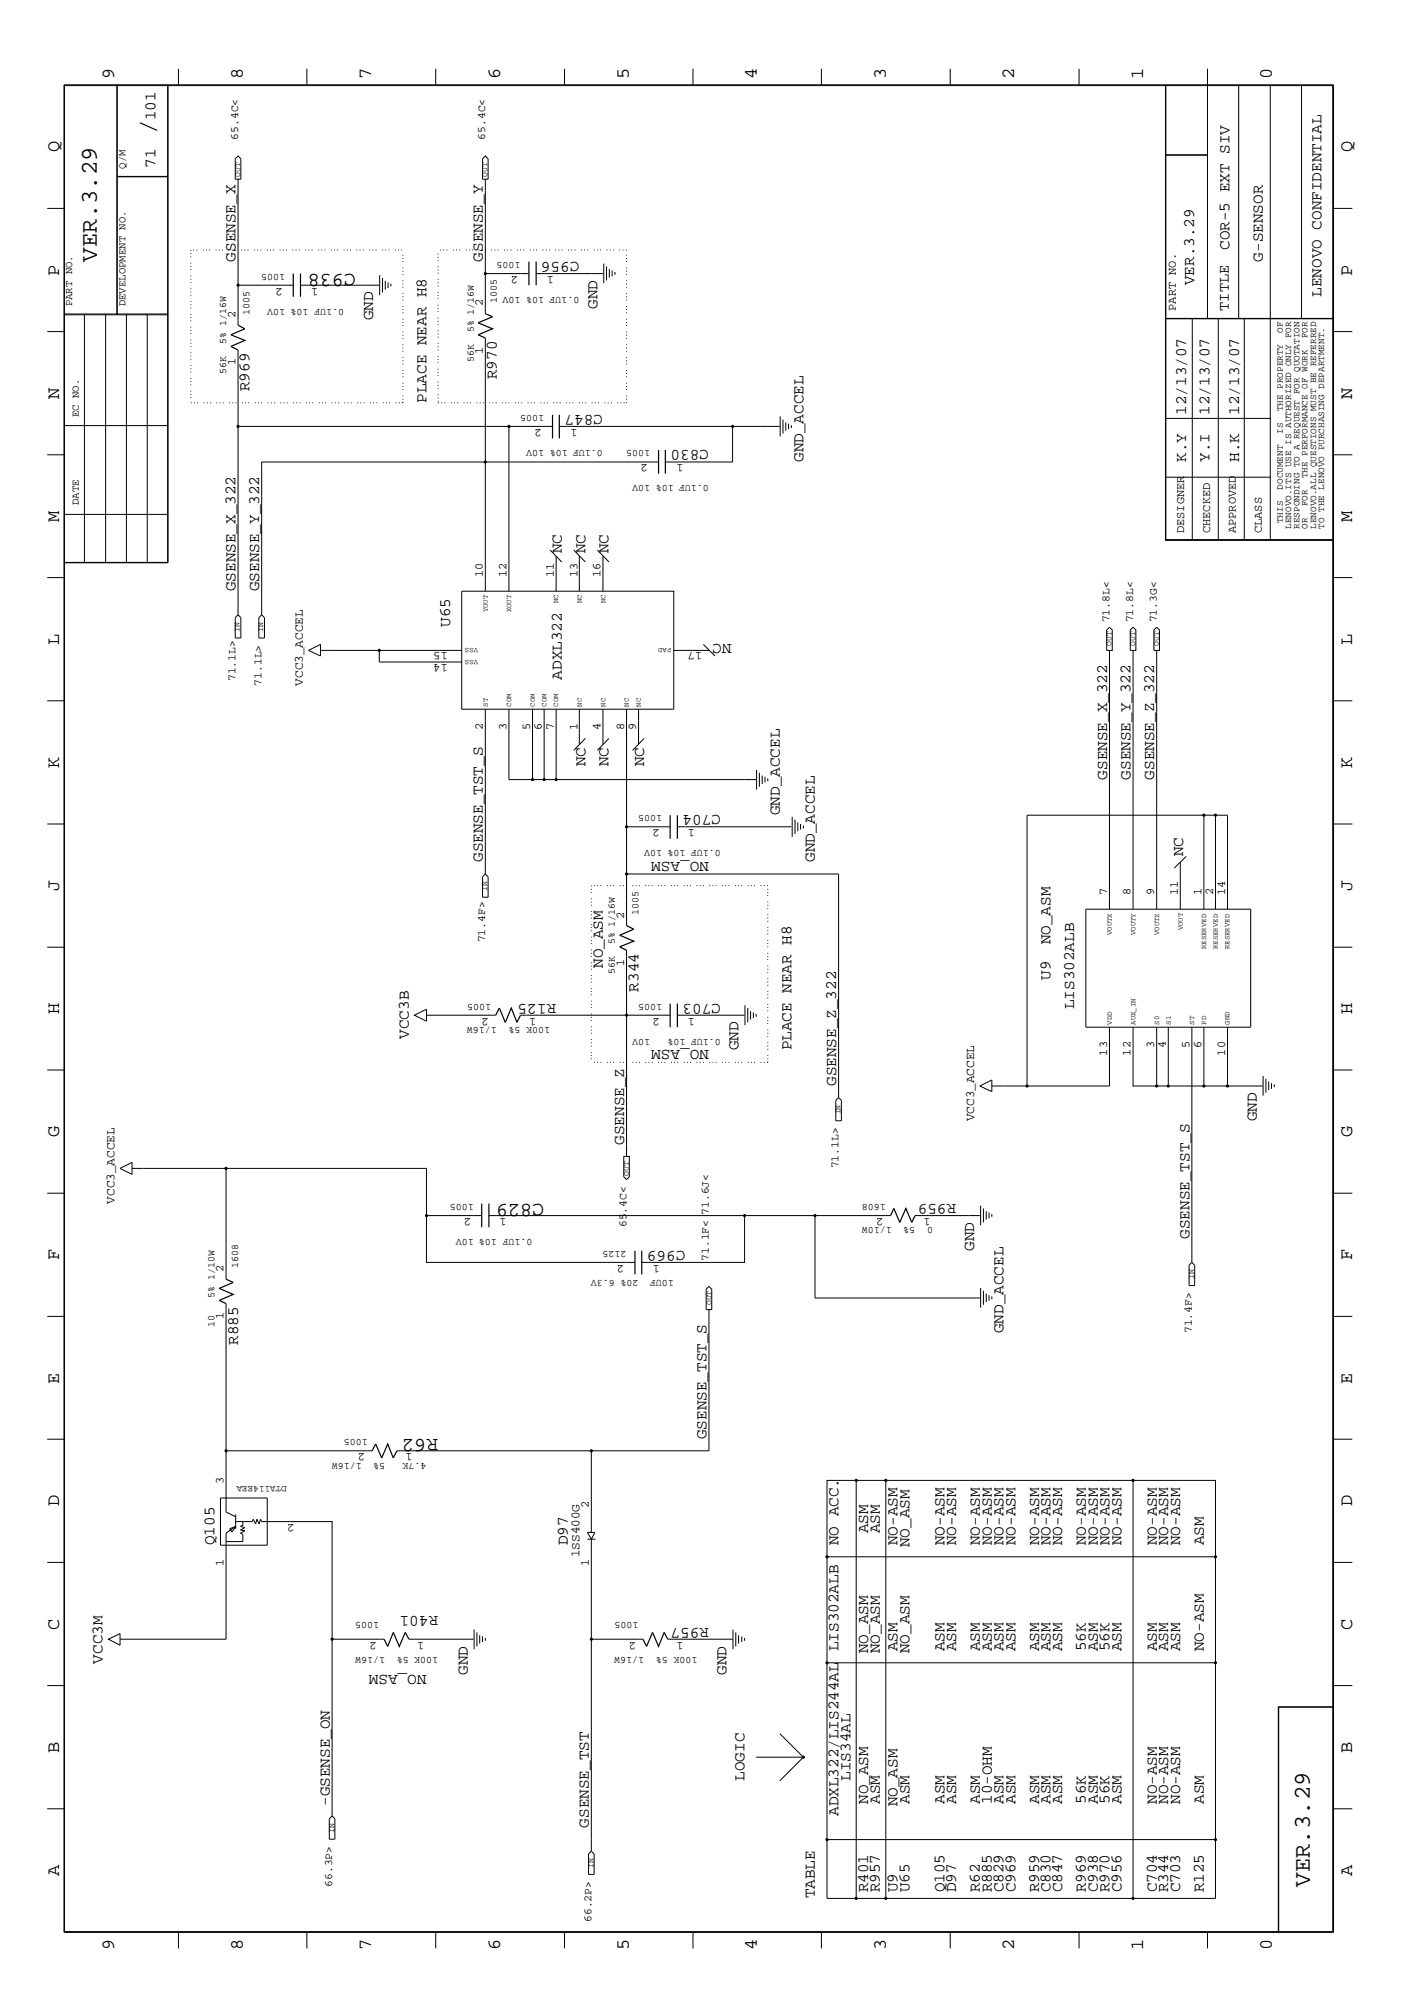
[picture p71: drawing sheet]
<svg xmlns="http://www.w3.org/2000/svg" width="300mm" height="423mm" viewBox="0 0 300 423" stroke-linecap="round" stroke-linejoin="round" font-family="sans-serif">
<defs><g id="words">
<text font-size="5.2" x="32.9" y="28.4" transform="rotate(-90 32.9 28.4)">/</text>
<g font-size="5.1">
<text x="20.5" y="55.4" transform="rotate(-90 20.5 55.4)">VER.3.29</text>
<text x="277.2" y="399.4" transform="rotate(-90 277.2 399.4)">VER.3.29</text>
</g>
<g font-size="4.2">
<text x="75.3" y="57.9" transform="rotate(-180 75.3 57.9)">C938</text>
<text x="115.1" y="254.8" transform="rotate(-180 115.1 254.8)">C829</text>
<text x="92.7" y="304.6" transform="rotate(-180 92.7 304.6)">R62</text>
</g>
<g font-size="4">
<text x="24.1" y="16.7" transform="rotate(-90 24.1 16.7)">9</text>
<text x="51.4" y="16.7" transform="rotate(-90 51.4 16.7)">8</text>
<text x="78.6" y="16.7" transform="rotate(-90 78.6 16.7)">7</text>
<text x="105.8" y="16.7" transform="rotate(-90 105.8 16.7)">6</text>
<text x="133.1" y="16.7" transform="rotate(-90 133.1 16.7)">5</text>
<text x="160.2" y="16.7" transform="rotate(-90 160.2 16.7)">4</text>
<text x="187.5" y="16.7" transform="rotate(-90 187.5 16.7)">3</text>
<text x="214.6" y="16.7" transform="rotate(-90 214.6 16.7)">2</text>
<text x="241.9" y="16.7" transform="rotate(-90 241.9 16.7)">1</text>
<text x="269.2" y="16.7" transform="rotate(-90 269.2 16.7)">0</text>
<text x="12.5" y="32.3" transform="rotate(-90 12.5 32.3)">Q</text>
<text x="286.2" y="32.3" transform="rotate(-90 286.2 32.3)">Q</text>
<text x="12.5" y="58.3" transform="rotate(-90 12.5 58.3)">P</text>
<text x="286.2" y="58.3" transform="rotate(-90 286.2 58.3)">P</text>
<text x="12.5" y="84.4" transform="rotate(-90 12.5 84.4)">N</text>
<text x="286.2" y="84.4" transform="rotate(-90 286.2 84.4)">N</text>
<text x="12.5" y="110.5" transform="rotate(-90 12.5 110.5)">M</text>
<text x="286.2" y="110.5" transform="rotate(-90 286.2 110.5)">M</text>
<text x="12.5" y="136.5" transform="rotate(-90 12.5 136.5)">L</text>
<text x="286.2" y="136.5" transform="rotate(-90 286.2 136.5)">L</text>
<text x="12.5" y="162.6" transform="rotate(-90 12.5 162.6)">K</text>
<text x="286.2" y="162.6" transform="rotate(-90 286.2 162.6)">K</text>
<text x="12.5" y="188.6" transform="rotate(-90 12.5 188.6)">J</text>
<text x="286.2" y="188.6" transform="rotate(-90 286.2 188.6)">J</text>
<text x="12.5" y="214.7" transform="rotate(-90 12.5 214.7)">H</text>
<text x="286.2" y="214.7" transform="rotate(-90 286.2 214.7)">H</text>
<text x="12.5" y="240.7" transform="rotate(-90 12.5 240.7)">G</text>
<text x="286.2" y="240.7" transform="rotate(-90 286.2 240.7)">G</text>
<text x="12.5" y="266.8" transform="rotate(-90 12.5 266.8)">F</text>
<text x="286.2" y="266.8" transform="rotate(-90 286.2 266.8)">F</text>
<text x="12.5" y="292.9" transform="rotate(-90 12.5 292.9)">E</text>
<text x="286.2" y="292.9" transform="rotate(-90 286.2 292.9)">E</text>
<text x="12.5" y="318.9" transform="rotate(-90 12.5 318.9)">D</text>
<text x="286.2" y="318.9" transform="rotate(-90 286.2 318.9)">D</text>
<text x="12.5" y="344.9" transform="rotate(-90 12.5 344.9)">C</text>
<text x="286.2" y="344.9" transform="rotate(-90 286.2 344.9)">C</text>
<text x="12.5" y="371" transform="rotate(-90 12.5 371)">B</text>
<text x="286.2" y="371" transform="rotate(-90 286.2 371)">B</text>
<text x="12.5" y="397" transform="rotate(-90 12.5 397)">A</text>
<text x="286.2" y="397" transform="rotate(-90 286.2 397)">A</text>
<text x="24.1" y="412.7" transform="rotate(-90 24.1 412.7)">9</text>
<text x="51.4" y="412.7" transform="rotate(-90 51.4 412.7)">8</text>
<text x="78.6" y="412.7" transform="rotate(-90 78.6 412.7)">7</text>
<text x="105.8" y="412.7" transform="rotate(-90 105.8 412.7)">6</text>
<text x="133.1" y="412.7" transform="rotate(-90 133.1 412.7)">5</text>
<text x="160.2" y="412.7" transform="rotate(-90 160.2 412.7)">4</text>
<text x="187.5" y="412.7" transform="rotate(-90 187.5 412.7)">3</text>
<text x="214.6" y="412.7" transform="rotate(-90 214.6 412.7)">2</text>
<text x="241.9" y="412.7" transform="rotate(-90 241.9 412.7)">1</text>
<text x="269.2" y="412.7" transform="rotate(-90 269.2 412.7)">0</text>
</g>
<g font-size="3.4">
<text x="32.9" y="25.5" transform="rotate(-90 32.9 25.5)">101</text>
<text x="32.9" y="35.5" transform="rotate(-90 32.9 35.5)">71</text>
<text x="260.2" y="52.9" transform="rotate(-90 260.2 52.9)">COR-5 EXT SIV</text>
<text x="49.9" y="55.4" transform="rotate(-90 49.9 55.4)">GSENSE_X</text>
<text x="102.2" y="55.4" transform="rotate(-90 102.2 55.4)">GSENSE_Y</text>
<text x="122.6" y="55.4" transform="rotate(-180 122.6 55.4)">C956</text>
<text x="267.2" y="55.4" transform="rotate(-90 267.2 55.4)">G-SENSOR</text>
<text x="126.4" y="65.4" transform="rotate(-90 126.4 65.4)">GND</text>
<text x="252.7" y="60.4" transform="rotate(-90 252.7 60.4)">VER.3.29</text>
<text x="279.7" y="62.8" transform="rotate(-90 279.7 62.8)">LENOVO CONFIDENTIAL</text>
<text x="79" y="67.8" transform="rotate(-90 79 67.8)">GND</text>
<text x="52.8" y="82.8" transform="rotate(-90 52.8 82.8)">R969</text>
<text x="105.2" y="80.3" transform="rotate(-90 105.2 80.3)">R970</text>
<text x="90.3" y="85.3" transform="rotate(-90 90.3 85.3)">PLACE NEAR H8</text>
<text x="127.6" y="87.8" transform="rotate(-180 127.6 87.8)">C847</text>
<text x="251" y="87.8" transform="rotate(-90 251 87.8)">12/13/07</text>
<text x="255.9" y="87.8" transform="rotate(-90 255.9 87.8)">12/13/07</text>
<text x="262.2" y="87.8" transform="rotate(-90 262.2 87.8)">12/13/07</text>
<text x="150" y="95.2" transform="rotate(-180 150 95.2)">C830</text>
<text x="170" y="97.8" transform="rotate(-90 170 97.8)">GND_ACCEL</text>
<text x="251" y="97.8" transform="rotate(-90 251 97.8)">K.Y</text>
<text x="255.9" y="97.8" transform="rotate(-90 255.9 97.8)">Y.I</text>
<text x="262.2" y="97.8" transform="rotate(-90 262.2 97.8)">H.K</text>
<text x="118.9" y="117.1" transform="rotate(-90 118.9 117.1)">NC</text>
<text x="123.9" y="117.1" transform="rotate(-90 123.9 117.1)">NC</text>
<text x="128.8" y="117.1" transform="rotate(-90 128.8 117.1)">NC</text>
<text x="49.9" y="125.1" transform="rotate(-90 49.9 125.1)">GSENSE_X_322</text>
<text x="54.9" y="125.1" transform="rotate(-90 54.9 125.1)">GSENSE_Y_322</text>
<text x="95.3" y="132.7" transform="rotate(-90 95.3 132.7)">U65</text>
<text x="154.8" y="136.4" transform="rotate(-180 154.8 136.4)">NC</text>
<text x="118.9" y="143.8" transform="rotate(-90 118.9 143.8)">ADXL322</text>
<text x="123.9" y="162.2" transform="rotate(-90 123.9 162.2)">NC</text>
<text x="128.8" y="162.2" transform="rotate(-90 128.8 162.2)">NC</text>
<text x="136.3" y="162.2" transform="rotate(-90 136.3 162.2)">NC</text>
<text x="234.3" y="165" transform="rotate(-90 234.3 165)">GSENSE_X_322</text>
<text x="239.3" y="165" transform="rotate(-90 239.3 165)">GSENSE_Y_322</text>
<text x="244.3" y="165" transform="rotate(-90 244.3 165)">GSENSE_Z_322</text>
<text x="152.6" y="172.6" transform="rotate(-180 152.6 172.6)">C704</text>
<text x="165" y="172.6" transform="rotate(-90 165 172.6)">GND_ACCEL</text>
<text x="102.2" y="182.5" transform="rotate(-90 102.2 182.5)">GSENSE_TST_S</text>
<text x="150" y="182.5" transform="rotate(-180 150 182.5)">NO_ASM</text>
<text x="172.5" y="182.5" transform="rotate(-90 172.5 182.5)">GND_ACCEL</text>
<text x="250.4" y="181.3" transform="rotate(-90 250.4 181.3)">NC</text>
<text x="222.3" y="199.9" transform="rotate(-90 222.3 199.9)">NO_ASM</text>
<text x="127.6" y="204.9" transform="rotate(-90 127.6 204.9)">NO_ASM</text>
<text x="135.1" y="209.9" transform="rotate(-90 135.1 209.9)">R344</text>
<text x="222.3" y="207.4" transform="rotate(-90 222.3 207.4)">U9</text>
<text x="117.7" y="212.4" transform="rotate(-180 117.7 212.4)">R125</text>
<text x="152.6" y="212.4" transform="rotate(-180 152.6 212.4)">C703</text>
<text x="227.3" y="213.6" transform="rotate(-90 227.3 213.6)">LIS302ALB</text>
<text x="86.5" y="219.9" transform="rotate(-90 86.5 219.9)">VCC3B</text>
<text x="150" y="222.3" transform="rotate(-180 150 222.3)">NO_ASM</text>
<text x="156.3" y="222.3" transform="rotate(-90 156.3 222.3)">GND</text>
<text x="167.5" y="222.3" transform="rotate(-90 167.5 222.3)">PLACE NEAR H8</text>
<text x="177" y="229.9" transform="rotate(-90 177 229.9)">GSENSE_Z_322</text>
<text x="265.9" y="237.3" transform="rotate(-90 265.9 237.3)">GND</text>
<text x="132.1" y="242.3" transform="rotate(-90 132.1 242.3)">GSENSE_Z</text>
<text x="202.4" y="254.8" transform="rotate(-180 202.4 254.8)">R959</text>
<text x="251.7" y="262.2" transform="rotate(-90 251.7 262.2)">GSENSE_TST_S</text>
<text x="145" y="264.8" transform="rotate(-180 145 264.8)">C969</text>
<text x="206.2" y="264.8" transform="rotate(-90 206.2 264.8)">GND</text>
<text x="50.4" y="284.6" transform="rotate(-90 50.4 284.6)">R885</text>
<text x="212.3" y="282.2" transform="rotate(-90 212.3 282.2)">GND_ACCEL</text>
<text x="149.5" y="304.6" transform="rotate(-90 149.5 304.6)">GSENSE_TST_S</text>
<text x="45.4" y="327.1" transform="rotate(-90 45.4 327.1)">Q105</text>
<text x="120.1" y="327.1" transform="rotate(-90 120.1 327.1)">D97</text>
<text x="177.5" y="327.1" transform="rotate(-90 177.5 327.1)">NO ACC.</text>
<text x="183.7" y="324.5" transform="rotate(-90 183.7 324.5)">ASM</text>
<text x="186.2" y="324.5" transform="rotate(-90 186.2 324.5)">ASM</text>
<text x="189.9" y="327.1" transform="rotate(-90 189.9 327.1)">NO-ASM</text>
<text x="192.4" y="327.5" transform="rotate(-90 192.4 327.5)">NO_ASM</text>
<text x="199.9" y="327.1" transform="rotate(-90 199.9 327.1)">NO-ASM</text>
<text x="202.4" y="327.1" transform="rotate(-90 202.4 327.1)">NO-ASM</text>
<text x="207.3" y="327.1" transform="rotate(-90 207.3 327.1)">NO-ASM</text>
<text x="209.9" y="327.1" transform="rotate(-90 209.9 327.1)">NO-ASM</text>
<text x="212.3" y="327.1" transform="rotate(-90 212.3 327.1)">NO-ASM</text>
<text x="214.9" y="327.1" transform="rotate(-90 214.9 327.1)">NO-ASM</text>
<text x="219.9" y="327.1" transform="rotate(-90 219.9 327.1)">NO-ASM</text>
<text x="222.3" y="327.1" transform="rotate(-90 222.3 327.1)">NO-ASM</text>
<text x="224.8" y="327.1" transform="rotate(-90 224.8 327.1)">NO-ASM</text>
<text x="229.8" y="327.1" transform="rotate(-90 229.8 327.1)">NO-ASM</text>
<text x="232.3" y="327.1" transform="rotate(-90 232.3 327.1)">NO-ASM</text>
<text x="234.8" y="327.1" transform="rotate(-90 234.8 327.1)">NO-ASM</text>
<text x="237.3" y="327.1" transform="rotate(-90 237.3 327.1)">NO-ASM</text>
<text x="244.8" y="327.1" transform="rotate(-90 244.8 327.1)">NO-ASM</text>
<text x="247.2" y="327.1" transform="rotate(-90 247.2 327.1)">NO-ASM</text>
<text x="249.8" y="327.1" transform="rotate(-90 249.8 327.1)">NO-ASM</text>
<text x="254.8" y="327.1" transform="rotate(-90 254.8 327.1)">ASM</text>
<text x="92.7" y="342" transform="rotate(-180 92.7 342)">R401</text>
<text x="150" y="344.5" transform="rotate(-180 150 344.5)">R957</text>
<text x="21.7" y="352.1" transform="rotate(-90 21.7 352.1)">VCC3M</text>
<text x="177.5" y="349.5" transform="rotate(-90 177.5 349.5)">LIS302ALB</text>
<text x="183.7" y="349.9" transform="rotate(-90 183.7 349.9)">NO_ASM</text>
<text x="186.2" y="349.9" transform="rotate(-90 186.2 349.9)">NO_ASM</text>
<text x="189.9" y="349.5" transform="rotate(-90 189.9 349.5)">ASM</text>
<text x="192.4" y="349.9" transform="rotate(-90 192.4 349.9)">NO_ASM</text>
<text x="199.9" y="349.5" transform="rotate(-90 199.9 349.5)">ASM</text>
<text x="202.4" y="349.5" transform="rotate(-90 202.4 349.5)">ASM</text>
<text x="207.3" y="349.5" transform="rotate(-90 207.3 349.5)">ASM</text>
<text x="209.9" y="349.5" transform="rotate(-90 209.9 349.5)">ASM</text>
<text x="212.3" y="349.5" transform="rotate(-90 212.3 349.5)">ASM</text>
<text x="214.9" y="349.5" transform="rotate(-90 214.9 349.5)">ASM</text>
<text x="219.9" y="349.5" transform="rotate(-90 219.9 349.5)">ASM</text>
<text x="222.3" y="349.5" transform="rotate(-90 222.3 349.5)">ASM</text>
<text x="224.8" y="349.5" transform="rotate(-90 224.8 349.5)">ASM</text>
<text x="229.8" y="349.5" transform="rotate(-90 229.8 349.5)">56K</text>
<text x="232.3" y="349.5" transform="rotate(-90 232.3 349.5)">ASM</text>
<text x="234.8" y="349.5" transform="rotate(-90 234.8 349.5)">56K</text>
<text x="237.3" y="349.5" transform="rotate(-90 237.3 349.5)">ASM</text>
<text x="244.8" y="349.5" transform="rotate(-90 244.8 349.5)">ASM</text>
<text x="247.2" y="349.5" transform="rotate(-90 247.2 349.5)">ASM</text>
<text x="249.8" y="349.5" transform="rotate(-90 249.8 349.5)">ASM</text>
<text x="254.8" y="349.5" transform="rotate(-90 254.8 349.5)">NO-ASM</text>
<text x="90.3" y="354.5" transform="rotate(-180 90.3 354.5)">NO_ASM</text>
<text x="99" y="354.5" transform="rotate(-90 99 354.5)">GND</text>
<text x="153.8" y="354.5" transform="rotate(-90 153.8 354.5)">GND</text>
<text x="157.6" y="376.9" transform="rotate(-90 157.6 376.9)">LOGIC</text>
<text x="180" y="376.9" transform="rotate(-90 180 376.9)">LIS34AL</text>
<text x="69.8" y="382.3" transform="rotate(-90 69.8 382.3)">-GSENSE_ON</text>
<text x="183.7" y="381.8" transform="rotate(-90 183.7 381.8)">NO_ASM</text>
<text x="186.2" y="381.8" transform="rotate(-90 186.2 381.8)">ASM</text>
<text x="189.9" y="382.4" transform="rotate(-90 189.9 382.4)">NO_ASM</text>
<text x="192.4" y="381.8" transform="rotate(-90 192.4 381.8)">ASM</text>
<text x="199.9" y="381.8" transform="rotate(-90 199.9 381.8)">ASM</text>
<text x="202.4" y="381.8" transform="rotate(-90 202.4 381.8)">ASM</text>
<text x="207.3" y="381.8" transform="rotate(-90 207.3 381.8)">ASM</text>
<text x="209.9" y="381.8" transform="rotate(-90 209.9 381.8)">10-OHM</text>
<text x="212.3" y="381.8" transform="rotate(-90 212.3 381.8)">ASM</text>
<text x="214.9" y="381.8" transform="rotate(-90 214.9 381.8)">ASM</text>
<text x="219.9" y="381.8" transform="rotate(-90 219.9 381.8)">ASM</text>
<text x="222.3" y="381.8" transform="rotate(-90 222.3 381.8)">ASM</text>
<text x="224.8" y="381.8" transform="rotate(-90 224.8 381.8)">ASM</text>
<text x="229.8" y="381.8" transform="rotate(-90 229.8 381.8)">56K</text>
<text x="232.3" y="381.8" transform="rotate(-90 232.3 381.8)">ASM</text>
<text x="234.8" y="381.8" transform="rotate(-90 234.8 381.8)">56K</text>
<text x="237.3" y="381.8" transform="rotate(-90 237.3 381.8)">ASM</text>
<text x="244.8" y="381.8" transform="rotate(-90 244.8 381.8)">NO-ASM</text>
<text x="247.2" y="381.8" transform="rotate(-90 247.2 381.8)">NO-ASM</text>
<text x="249.8" y="381.8" transform="rotate(-90 249.8 381.8)">NO-ASM</text>
<text x="254.8" y="381.8" transform="rotate(-90 254.8 381.8)">ASM</text>
<text x="124.6" y="386.8" transform="rotate(-90 124.6 386.8)">GSENSE_TST</text>
<text x="177.5" y="384.4" transform="rotate(-90 177.5 384.4)">ADXL322/LIS244AL</text>
<text x="172.5" y="401.8" transform="rotate(-90 172.5 401.8)">TABLE</text>
<text x="183.7" y="400.6" transform="rotate(-90 183.7 400.6)">R401</text>
<text x="186.2" y="400.6" transform="rotate(-90 186.2 400.6)">R957</text>
<text x="189.9" y="400.6" transform="rotate(-90 189.9 400.6)">U9</text>
<text x="192.4" y="400.6" transform="rotate(-90 192.4 400.6)">U65</text>
<text x="199.9" y="400.6" transform="rotate(-90 199.9 400.6)">Q105</text>
<text x="202.4" y="400.6" transform="rotate(-90 202.4 400.6)">D97</text>
<text x="207.3" y="400.6" transform="rotate(-90 207.3 400.6)">R62</text>
<text x="209.9" y="400.6" transform="rotate(-90 209.9 400.6)">R885</text>
<text x="212.3" y="400.6" transform="rotate(-90 212.3 400.6)">C829</text>
<text x="214.9" y="400.6" transform="rotate(-90 214.9 400.6)">C969</text>
<text x="219.9" y="400.6" transform="rotate(-90 219.9 400.6)">R959</text>
<text x="222.3" y="400.6" transform="rotate(-90 222.3 400.6)">C830</text>
<text x="224.8" y="400.6" transform="rotate(-90 224.8 400.6)">C847</text>
<text x="229.8" y="400.6" transform="rotate(-90 229.8 400.6)">R969</text>
<text x="232.3" y="400.6" transform="rotate(-90 232.3 400.6)">C938</text>
<text x="234.8" y="400.6" transform="rotate(-90 234.8 400.6)">R970</text>
<text x="237.3" y="400.6" transform="rotate(-90 237.3 400.6)">C956</text>
<text x="244.8" y="400.6" transform="rotate(-90 244.8 400.6)">C704</text>
<text x="247.2" y="400.6" transform="rotate(-90 247.2 400.6)">R344</text>
<text x="249.8" y="400.6" transform="rotate(-90 249.8 400.6)">C703</text>
<text x="254.8" y="400.6" transform="rotate(-90 254.8 400.6)">R125</text>
</g>
<text font-size="3.2" x="260" y="65.8" transform="rotate(-90 260 65.8)">TITLE</text>
<g font-size="2.7">
<text x="64.1" y="145.1" transform="rotate(-90 64.1 145.1)">VCC3_ACCEL</text>
<text x="206.2" y="237.3" transform="rotate(-90 206.2 237.3)">VCC3_ACCEL</text>
<text x="24.2" y="254.8" transform="rotate(-90 24.2 254.8)">VCC3_ACCEL</text>
<text x="122.6" y="329.6" transform="rotate(-90 122.6 329.6)">1SS400G</text>
</g>
<g font-size="2.5">
<text x="109.6" y="58.3" transform="rotate(-180 109.6 58.3)">2</text>
<text x="117.2" y="58.3" transform="rotate(-180 117.2 58.3)">1</text>
<text x="59.9" y="60.9" transform="rotate(-180 59.9 60.9)">2</text>
<text x="67.3" y="60.9" transform="rotate(-180 67.3 60.9)">1</text>
<text x="102.2" y="64.9" transform="rotate(-90 102.2 64.9)">2</text>
<text x="248.8" y="65.8" transform="rotate(-90 248.8 65.8)">PART NO.</text>
<text x="49.9" y="67.3" transform="rotate(-90 49.9 67.3)">2</text>
<text x="49.9" y="77.3" transform="rotate(-90 49.9 77.3)">1</text>
<text x="102.2" y="74.8" transform="rotate(-90 102.2 74.8)">1</text>
<text x="114.6" y="90.8" transform="rotate(-180 114.6 90.8)">2</text>
<text x="122.2" y="90.8" transform="rotate(-180 122.2 90.8)">1</text>
<text x="137.1" y="98.2" transform="rotate(-180 137.1 98.2)">2</text>
<text x="144.6" y="98.2" transform="rotate(-180 144.6 98.2)">1</text>
<text x="250.6" y="112.9" transform="rotate(-90 250.6 112.9)">DESIGNER</text>
<text x="256.1" y="112.9" transform="rotate(-90 256.1 112.9)">CHECKED</text>
<text x="261.5" y="112.9" transform="rotate(-90 261.5 112.9)">APPROVED</text>
<text x="267" y="112.9" transform="rotate(-90 267 112.9)">CLASS</text>
<text x="102.2" y="122.2" transform="rotate(-90 102.2 122.2)">10</text>
<text x="107.2" y="122.2" transform="rotate(-90 107.2 122.2)">12</text>
<text x="117.2" y="122.2" transform="rotate(-90 117.2 122.2)">11</text>
<text x="122.2" y="122.2" transform="rotate(-90 122.2 122.2)">13</text>
<text x="127.1" y="122.2" transform="rotate(-90 127.1 122.2)">16</text>
<text x="94.7" y="140.6" transform="rotate(-180 94.7 140.6)">14</text>
<text x="94.7" y="138.1" transform="rotate(-180 94.7 138.1)">15</text>
<text x="148.6" y="138.1" transform="rotate(-180 148.6 138.1)">17</text>
<text x="102.2" y="154.6" transform="rotate(-90 102.2 154.6)">2</text>
<text x="107.2" y="154.6" transform="rotate(-90 107.2 154.6)">3</text>
<text x="112.2" y="154.6" transform="rotate(-90 112.2 154.6)">5</text>
<text x="114.6" y="154.6" transform="rotate(-90 114.6 154.6)">6</text>
<text x="117.2" y="154.6" transform="rotate(-90 117.2 154.6)">7</text>
<text x="122.2" y="154.6" transform="rotate(-90 122.2 154.6)">1</text>
<text x="127.1" y="154.6" transform="rotate(-90 127.1 154.6)">4</text>
<text x="132.1" y="154.6" transform="rotate(-90 132.1 154.6)">8</text>
<text x="134.6" y="154.6" transform="rotate(-90 134.6 154.6)">9</text>
<text x="139.6" y="175.5" transform="rotate(-180 139.6 175.5)">2</text>
<text x="147.1" y="175.5" transform="rotate(-180 147.1 175.5)">1</text>
<text x="234.3" y="189.5" transform="rotate(-90 234.3 189.5)">7</text>
<text x="239.3" y="189.5" transform="rotate(-90 239.3 189.5)">8</text>
<text x="244.3" y="189.5" transform="rotate(-90 244.3 189.5)">9</text>
<text x="249.3" y="189.5" transform="rotate(-90 249.3 189.5)">11</text>
<text x="254.3" y="189.5" transform="rotate(-90 254.3 189.5)">1</text>
<text x="256.7" y="189.5" transform="rotate(-90 256.7 189.5)">2</text>
<text x="259.2" y="189.5" transform="rotate(-90 259.2 189.5)">14</text>
<text x="132.1" y="194.5" transform="rotate(-90 132.1 194.5)">2</text>
<text x="132.1" y="204.5" transform="rotate(-90 132.1 204.5)">1</text>
<text x="103.5" y="215.4" transform="rotate(-180 103.5 215.4)">2</text>
<text x="113.5" y="215.4" transform="rotate(-180 113.5 215.4)">1</text>
<text x="139.6" y="215.4" transform="rotate(-180 139.6 215.4)">2</text>
<text x="147.1" y="215.4" transform="rotate(-180 147.1 215.4)">1</text>
<text x="244.3" y="221.9" transform="rotate(-90 244.3 221.9)">3</text>
<text x="246.7" y="221.9" transform="rotate(-90 246.7 221.9)">4</text>
<text x="251.7" y="221.9" transform="rotate(-90 251.7 221.9)">5</text>
<text x="254.3" y="221.9" transform="rotate(-90 254.3 221.9)">6</text>
<text x="234.3" y="223.4" transform="rotate(-90 234.3 223.4)">13</text>
<text x="239.3" y="223.4" transform="rotate(-90 239.3 223.4)">12</text>
<text x="259.2" y="223.4" transform="rotate(-90 259.2 223.4)">10</text>
<text x="99.7" y="257.7" transform="rotate(-180 99.7 257.7)">2</text>
<text x="107.2" y="257.7" transform="rotate(-180 107.2 257.7)">1</text>
<text x="186.9" y="257.7" transform="rotate(-180 186.9 257.7)">2</text>
<text x="196.9" y="257.7" transform="rotate(-180 196.9 257.7)">1</text>
<text x="47.3" y="269.2" transform="rotate(-90 47.3 269.2)">2</text>
<text x="132.1" y="267.7" transform="rotate(-180 132.1 267.7)">2</text>
<text x="139.6" y="267.7" transform="rotate(-180 139.6 267.7)">1</text>
<text x="47.3" y="279.2" transform="rotate(-90 47.3 279.2)">1</text>
<text x="77.3" y="307.6" transform="rotate(-180 77.3 307.6)">2</text>
<text x="87.3" y="307.6" transform="rotate(-180 87.3 307.6)">1</text>
<text x="47.3" y="314.1" transform="rotate(-90 47.3 314.1)">3</text>
<text x="62.3" y="322.6" transform="rotate(-180 62.3 322.6)">2</text>
<text x="124.6" y="319.1" transform="rotate(-90 124.6 319.1)">2</text>
<text x="47.3" y="331.6" transform="rotate(-90 47.3 331.6)">1</text>
<text x="124.6" y="331.6" transform="rotate(-90 124.6 331.6)">1</text>
<text x="79.8" y="347.5" transform="rotate(-180 79.8 347.5)">2</text>
<text x="89.7" y="347.5" transform="rotate(-180 89.7 347.5)">1</text>
<text x="134.6" y="347.5" transform="rotate(-180 134.6 347.5)">2</text>
<text x="144.6" y="347.5" transform="rotate(-180 144.6 347.5)">1</text>
</g>
<g font-size="2.4">
<text x="50.4" y="29.5" transform="rotate(-90 50.4 29.5)">65.4C&lt;</text>
<text x="102.7" y="29.5" transform="rotate(-90 102.7 29.5)">65.4C&lt;</text>
<text x="234.8" y="131.7" transform="rotate(-90 234.8 131.7)">71.8L&lt;</text>
<text x="239.8" y="131.7" transform="rotate(-90 239.8 131.7)">71.8L&lt;</text>
<text x="244.8" y="131.7" transform="rotate(-90 244.8 131.7)">71.3G&lt;</text>
<text x="49.9" y="144.2" transform="rotate(-90 49.9 144.2)">71.1L&gt;</text>
<text x="55.4" y="145.1" transform="rotate(-90 55.4 145.1)">71.1L&gt;</text>
<text x="102.7" y="199.5" transform="rotate(-90 102.7 199.5)">71.4F&gt;</text>
<text x="177.5" y="247.3" transform="rotate(-90 177.5 247.3)">71.1L&gt;</text>
<text x="150" y="257.1" transform="rotate(-90 150 257.1)">71.6J&lt;</text>
<text x="132.6" y="259.8" transform="rotate(-90 132.6 259.8)">65.4C&lt;</text>
<text x="150" y="266.9" transform="rotate(-90 150 266.9)">71.1F&lt;</text>
<text x="252.2" y="282.2" transform="rotate(-90 252.2 282.2)">71.4F&gt;</text>
<text x="70.3" y="399.4" transform="rotate(-90 70.3 399.4)">66.3P&gt;</text>
<text x="125.1" y="406.8" transform="rotate(-90 125.1 406.8)">66.2P&gt;</text>
</g>
<g font-size="2.3">
<text x="26.6" y="35.7" transform="rotate(-90 26.6 35.7)">Q/M</text>
<text x="15.2" y="64.9" transform="rotate(-90 15.2 64.9)">PART NO.</text>
<text x="26.6" y="64.9" transform="rotate(-90 26.6 64.9)">DEVELOPMENT NO.</text>
<text x="16.7" y="88.3" transform="rotate(-90 16.7 88.3)">EC NO.</text>
<text x="16.7" y="106.9" transform="rotate(-90 16.7 106.9)">DATE</text>
</g>
<g font-size="2.1">
<text x="60.4" y="57.9" transform="rotate(-180 60.4 57.9)">1005</text>
<text x="110.2" y="55.4" transform="rotate(-180 110.2 55.4)">1005</text>
<text x="72.8" y="65.4" transform="rotate(-180 72.8 65.4)">0.1UF 10% 10V</text>
<text x="105.2" y="64.1" transform="rotate(-90 105.2 64.1)">1005</text>
<text x="122.6" y="62.8" transform="rotate(-180 122.6 62.8)">0.1UF 10% 10V</text>
<text x="52.8" y="66.6" transform="rotate(-90 52.8 66.6)">1005</text>
<text x="100.2" y="70.4" transform="rotate(-90 100.2 70.4)">5% 1/16W</text>
<text x="47.8" y="72.8" transform="rotate(-90 47.8 72.8)">5% 1/16W</text>
<text x="100.2" y="76.5" transform="rotate(-90 100.2 76.5)">56K</text>
<text x="47.8" y="79.1" transform="rotate(-90 47.8 79.1)">56K</text>
<text x="115.1" y="87.8" transform="rotate(-180 115.1 87.8)">1005</text>
<text x="127.6" y="95.2" transform="rotate(-180 127.6 95.2)">0.1UF 10% 10V</text>
<text x="137.6" y="95.2" transform="rotate(-180 137.6 95.2)">1005</text>
<text x="150" y="102.7" transform="rotate(-180 150 102.7)">0.1UF 10% 10V</text>
<text x="140.1" y="172.6" transform="rotate(-180 140.1 172.6)">1005</text>
<text x="152.6" y="180" transform="rotate(-180 152.6 180)">0.1UF 10% 10V</text>
<text x="135.1" y="193.7" transform="rotate(-90 135.1 193.7)">1005</text>
<text x="130.1" y="199.9" transform="rotate(-90 130.1 199.9)">5% 1/16W</text>
<text x="130.1" y="206.2" transform="rotate(-90 130.1 206.2)">56K</text>
<text x="104" y="212.4" transform="rotate(-180 104 212.4)">1005</text>
<text x="140.1" y="212.4" transform="rotate(-180 140.1 212.4)">1005</text>
<text x="105.2" y="217.4" transform="rotate(-180 105.2 217.4)">1/16W</text>
<text x="116.4" y="217.4" transform="rotate(-180 116.4 217.4)">100K 5%</text>
<text x="137.6" y="219.9" transform="rotate(-180 137.6 219.9)">10V</text>
<text x="152.6" y="219.9" transform="rotate(-180 152.6 219.9)">0.1UF 10%</text>
<text x="100.2" y="254.8" transform="rotate(-180 100.2 254.8)">1005</text>
<text x="187.5" y="254.8" transform="rotate(-180 187.5 254.8)">1608</text>
<text x="112.7" y="262.2" transform="rotate(-180 112.7 262.2)">0.1UF 10% 10V</text>
<text x="188.7" y="259.8" transform="rotate(-180 188.7 259.8)">1/10W</text>
<text x="193.6" y="259.8" transform="rotate(-180 193.6 259.8)">5%</text>
<text x="197.4" y="259.8" transform="rotate(-180 197.4 259.8)">0</text>
<text x="50.4" y="268.5" transform="rotate(-90 50.4 268.5)">1608</text>
<text x="132.6" y="264.8" transform="rotate(-180 132.6 264.8)">2125</text>
<text x="45.4" y="274.7" transform="rotate(-90 45.4 274.7)">5% 1/10W</text>
<text x="135.1" y="270.9" transform="rotate(-180 135.1 270.9)">20% 6.3V</text>
<text x="142.6" y="270.9" transform="rotate(-180 142.6 270.9)">10UF</text>
<text x="45.4" y="280.9" transform="rotate(-90 45.4 280.9)">10</text>
<text x="77.8" y="304.6" transform="rotate(-180 77.8 304.6)">1005</text>
<text x="76.5" y="309.6" transform="rotate(-180 76.5 309.6)">1/16W</text>
<text x="81.5" y="309.6" transform="rotate(-180 81.5 309.6)">5%</text>
<text x="90.3" y="309.6" transform="rotate(-180 90.3 309.6)">4.7K</text>
<text x="80.3" y="343.2" transform="rotate(-180 80.3 343.2)">1005</text>
<text x="135.1" y="343.2" transform="rotate(-180 135.1 343.2)">1005</text>
<text x="81.5" y="350.7" transform="rotate(-180 81.5 350.7)">1/16W</text>
<text x="92.7" y="350.7" transform="rotate(-180 92.7 350.7)">100K 5%</text>
<text x="136.3" y="350.7" transform="rotate(-180 136.3 350.7)">1/16W</text>
<text x="147.6" y="350.7" transform="rotate(-180 147.6 350.7)">100K 5%</text>
</g>
<g font-size="2">
<text x="271.4" y="70.4" transform="rotate(-90 271.4 70.4)">OF</text>
<text x="276.7" y="71.6" transform="rotate(-90 276.7 71.6)">FOR</text>
<text x="271.4" y="87" transform="rotate(-90 271.4 87)">THE PROPERTY</text>
<text x="271.4" y="91.8" transform="rotate(-90 271.4 91.8)">IS</text>
<text x="276.7" y="101.3" transform="rotate(-90 276.7 101.3)">THE PERFORMANCE OF WORK</text>
<text x="271.4" y="103.6" transform="rotate(-90 271.4 103.6)">DOCUMENT</text>
<text x="276.7" y="107.2" transform="rotate(-90 276.7 107.2)">FOR</text>
<text x="271.4" y="110.7" transform="rotate(-90 271.4 110.7)">THIS</text>
<text x="273.2" y="111.9" transform="rotate(-90 273.2 111.9)">LENOVO.ITS USE IS AUTHORIZED ONLY FOR</text>
<text x="275" y="111.9" transform="rotate(-90 275 111.9)">RESPONDING TO A REQUEST FOR QUOTATION</text>
<text x="276.7" y="111.9" transform="rotate(-90 276.7 111.9)">OR</text>
<text x="278.6" y="111.9" transform="rotate(-90 278.6 111.9)">LENOVO.ALL QUESTIONS MUST BE REFERRED</text>
<text x="280.2" y="111.9" transform="rotate(-90 280.2 111.9)">TO THE LENOVO PURCHASING DEPARTMENT.</text>
<text x="60.7" y="314.6" transform="rotate(-180 60.7 314.6)">DTA114EEA</text>
</g>
<g font-size="1.7">
<text x="50.8" y="37.4" transform="rotate(-90 50.8 37.4)">OUT</text>
<text x="103.1" y="37.4" transform="rotate(-90 103.1 37.4)">OUT</text>
<text x="50.7" y="133.7" transform="rotate(-90 50.7 133.7)">IN</text>
<text x="55.7" y="133.7" transform="rotate(-90 55.7 133.7)">IN</text>
<text x="235.2" y="136.7" transform="rotate(-90 235.2 136.7)">OUT</text>
<text x="240.2" y="136.7" transform="rotate(-90 240.2 136.7)">OUT</text>
<text x="245.2" y="136.7" transform="rotate(-90 245.2 136.7)">OUT</text>
<text x="103.1" y="188.6" transform="rotate(-90 103.1 188.6)">IN</text>
<text x="177.9" y="235.9" transform="rotate(-90 177.9 235.9)">IN</text>
<text x="133.1" y="248.8" transform="rotate(-90 133.1 248.8)">OUT</text>
<text x="252.6" y="270.8" transform="rotate(-90 252.6 270.8)">IN</text>
<text x="150.5" y="276.3" transform="rotate(-90 150.5 276.3)">OUT</text>
<text x="70.7" y="387.9" transform="rotate(-90 70.7 387.9)">IN</text>
<text x="125.6" y="395.4" transform="rotate(-90 125.6 395.4)">IN</text>
</g>
<g font-size="1.6">
<text x="103.2" y="129.6" transform="rotate(-90 103.2 129.6)">YOUT</text>
<text x="108.2" y="129.6" transform="rotate(-90 108.2 129.6)">XOUT</text>
<text x="118.1" y="127.7" transform="rotate(-90 118.1 127.7)">NC</text>
<text x="123.1" y="127.7" transform="rotate(-90 123.1 127.7)">NC</text>
<text x="128.1" y="127.7" transform="rotate(-90 128.1 127.7)">NC</text>
<text x="101.2" y="137.2" transform="rotate(-180 101.2 137.2)">VSS</text>
<text x="142.1" y="137.2" transform="rotate(-180 142.1 137.2)">PAD</text>
<text x="101.2" y="139.6" transform="rotate(-180 101.2 139.6)">VSS</text>
<text x="103.2" y="149.6" transform="rotate(-90 103.2 149.6)">ST</text>
<text x="108.2" y="149.6" transform="rotate(-90 108.2 149.6)">COM</text>
<text x="113.2" y="149.6" transform="rotate(-90 113.2 149.6)">COM</text>
<text x="115.7" y="149.6" transform="rotate(-90 115.7 149.6)">COM</text>
<text x="118.1" y="149.6" transform="rotate(-90 118.1 149.6)">COM</text>
<text x="123.1" y="149.6" transform="rotate(-90 123.1 149.6)">NC</text>
<text x="128.1" y="149.6" transform="rotate(-90 128.1 149.6)">NC</text>
<text x="133.1" y="149.6" transform="rotate(-90 133.1 149.6)">NC</text>
<text x="135.6" y="149.6" transform="rotate(-90 135.6 149.6)">NC</text>
<text x="235.3" y="198" transform="rotate(-90 235.3 198)">VOUTX</text>
<text x="240.3" y="198" transform="rotate(-90 240.3 198)">VOUTY</text>
<text x="245.3" y="198" transform="rotate(-90 245.3 198)">VOUTZ</text>
<text x="250.3" y="196.9" transform="rotate(-90 250.3 196.9)">VOUT</text>
<text x="255.3" y="200.9" transform="rotate(-90 255.3 200.9)">RESERVED</text>
<text x="257.7" y="200.9" transform="rotate(-90 257.7 200.9)">RESERVED</text>
<text x="260.2" y="200.9" transform="rotate(-90 260.2 200.9)">RESERVED</text>
<text x="235.3" y="216.9" transform="rotate(-90 235.3 216.9)">VDD</text>
<text x="240.3" y="216.9" transform="rotate(-90 240.3 216.9)">AUX_IN</text>
<text x="245.3" y="216.9" transform="rotate(-90 245.3 216.9)">S0</text>
<text x="247.7" y="216.9" transform="rotate(-90 247.7 216.9)">S1</text>
<text x="252.7" y="216.9" transform="rotate(-90 252.7 216.9)">ST</text>
<text x="255.3" y="216.9" transform="rotate(-90 255.3 216.9)">PD</text>
<text x="260.2" y="216.9" transform="rotate(-90 260.2 216.9)">GND</text>
</g>
</g></defs>
<g fill="none" stroke="#000" stroke-width=".21">
<path d="M13.5 17.9h268.7v391.1h-268.7zM13.6 18.1h268.4v390.8h-268.4zM24.7 17.9v48.7M24.8 17.9v48.7M35.5 17.9v101.2M35.6 17.9v101.2h-22.1M37.8 14.6v3.3M64.9 14.6v3.3M92.2 14.6v3.3M119.5 14.6v3.3M146.6 14.6v3.3M173.8 14.6v3.3"/>
<path d="M201.1 14.6v3.3M228.3 14.6v3.3M246.6 17.9v96.5h35.4M246.7 17.9v96.5M255.5 14.6v52.9M262.1 17.9v49.6M268.8 17.9v96.5M275.4 17.9v49.6M24.8 37.4h10.8M24.8 37.3h10.8M49.8 33.6l.6-.6 .6 .6v4.3h-1.2zM50.4 37.9v30.9"/>
<path d="M102.1 33.6l.6-.6 .6 .6v4.3h-1.2zM102.7 37.9v20M246.6 32.9h8.9M246.6 32.8h8.9M10 44.1h3.5M80.3 58.3v4.2M80.9 58.8v3.1M81.5 59.4v1.9M82.1 59.8v1.2M111.9 57.9h-9.2v8.5M113.5 57.9h14.1M127.8 55.8v4.1"/>
<path d="M128.4 56.4v3M128.9 57v1.8M129.5 57.2v1.3M130.1 57.6v.6M282 44.1h4.2M10 70.2h3.5M13.5 66.6h22.1M13.5 66.5h22.1M17.9 66.6v52.5M22.4 66.6v52.5M26.8 66.6v52.5M31.2 66.6v52.4"/>
<path d="M50.4 74.1v16.2h57.3M50.4 60.4h11.7M63.6 60.4h16.7M82.7 60v.6M102.7 71.5v53.6M246.6 67.5h35.4M246.6 67.4h35.4M252.3 67.5v46.9M257.8 67.5v46.9M263.3 67.5v46.9M282 70.2h4.2M10 96.3h3.5"/>
<path d="M13.5 90.1h22.1M50.4 90.3v39.8M116.9 90.3h-9.2v34.8M118.4 90.3h36.6M139.4 97.8h-84v32.3M165 90.3h-10v7.5h-14.2M165.1 88.1v4.3M165.7 88.8v3M166.3 89.4v1.8M166.9 89.7v1.1M167.5 90v.6M246.6 88.6h22.2"/>
<path d="M282 96.3h4.2M13.5 119h22.1M13.5 108.9h22.1M116.4 116.4l2.5 2.6M117.7 117.7v7.4M121.4 116.4l2.5 2.6M122.6 117.7v7.4M126.4 116.4l2.5 2.6M127.6 117.7v7.4M246.6 114.2h35.4M246.6 101h22.2M10 122.3h3.5"/>
<path d="M49.8 130.7l.6-.6 .6 .6v4.3h-1.2zM54.8 130.7l.6-.6 .6 .6v4.3h-1.2zM65.3 137.7l2.5-1.3v2.5zM67.8 137.7h29.9M80.3 137.7v2.4h17.4M97.7 125.1h44.9v25h-44.9zM142.6 137.7h7.4M148.8 136.4l2.5 2.5M234.2 133.3l.6-.5 .6 .5v4.4h-1.2zM234.8 137.7v54.7M239.8 132.8l.6 .5v4.4h-1.2v-4.4zM239.8 137.7v54.7"/>
<path d="M244.2 133.3l.6-.5 .6 .5v4.4h-1.2zM244.8 137.7v54.7M282 122.3h4.2M10 148.3h3.5M102.7 150.1v34.9M107.7 150.1v14.9h7.4M112.7 150.1v14.9M115.1 150.1v14.9M117.7 150.1v14.9h-2.6M122.6 150.1v7.5M123.9 156.3l-2.5 2.5M127.6 150.1v7.5"/>
<path d="M128.9 156.3l-2.5 2.5M132.6 150.1v45.8M135.1 150.1v7.5M136.3 156.3l-2.4 2.5M282 148.3h4.2M10 174.4h3.5M117.7 165h42.3M132.6 175h9.2M143.3 175h24.2M160.1 163v4.1M160.7 163.6v2.9M161.3 164.2v1.7"/>
<path d="M161.9 164.4v1.2M162.5 164.8v.6M167.6 172.9v4.2M168.2 173.5v3M168.8 174.1v1.8M169.4 174.4v1.2M170 174.8v.5M254.8 172.6v19.8M257.2 172.6v19.8M282 174.4h4.2M102.1 185.6l.6-.6 .6 .6v4.3h-1.2zM132.6 185h44.9v47.3"/>
<path d="M229.8 192.4h34.9v25h-34.9zM249.8 182.5v9.9M251 181.3l-2.5 2.4M259.8 192.4v-19.8h-42.5v57.3M10 200.5h3.5M87.7 214.9l2.6-1.3v2.6zM90.3 214.9h14.6M110.2 214.9h31.6M132.6 201.2v43.6M143.3 214.9h14.3M157.6 212.8v4.2M158.2 213.4v3"/>
<path d="M158.8 214v1.8M159.4 214.3v1.2M160 214.6v.6M234.8 217.4v12.5h-24.9M239.8 217.4v12.5h7.4M244.8 217.4v12.5M247.2 217.4v12.5M252.2 217.4v49.8M254.8 217.4v12.5M259.8 217.4v12.5M282 200.5h4.2M10 226.5h3.5"/>
<path d="M177.5 232.3l.6 .6v4.3h-1.2v-4.3zM207.3 229.9l2.6-1.3v2.5zM247.2 229.9h20M267.3 227.8v4.1M267.9 228.3v3M268.5 228.9v1.8M269.1 229.3v1.2M269.7 229.5v.6M282 226.5h4.2M10 252.6h3.5M25.4 247.3l2.5-1.3v2.6zM27.9 247.3h62.4v19.9h44.1"/>
<path d="M47.8 247.3v23.5M90.3 257.3h11.6M103.5 257.3h69M132 244.8h1.2v4.3l-.6 .6-.6-.6zM157.6 257.3v9.9h-21.8M172.5 257.3h16M172.5 257.3v17.4h34.8M193.6 257.3h13.7M207.5 255.2v4.1M208.1 255.8v2.9M208.7 256.4v1.7M209.3 256.6v1.3"/>
<path d="M209.9 257v.6M282 252.6h4.2M10 278.6h3.5M47.8 275.9v44.1l2.1 1.1M150 272.3l.6 .6v4.3h-1.2v-4.3zM150 277.2v29.9h-66M207.5 272.6v4.2M208.1 273.2v3M208.7 273.8v1.8M209.3 274.2v1.1M209.9 274.4v.6M252.2 267.2l.6 .6v4.3h-1.2v-4.3z"/>
<path d="M282 278.6h4.2M10 304.6h3.5M46.7 317.1h9.9v10h-9.9zM47.8 307.1h30.9M125.1 307.1v17.3M181.2 313.4h-6.2v16.1M181.2 313.4h6.3M181.2 313.4v88.4M239.8 313.4v88.4M282 304.6h4.2M10 330.7h3.5M48.6 323.6l1.3-.5-.8 1.2z"/>
<path d="M49.9 322.1h3.4l.3-.5 .5 1 .3-1 .5 1 .2-1 .3 .5h14.9v62.3M49.9 323.1l-2.1 1.4v22.5h-22.4M49.9 320.5v3.1M51.4 322.1v.7l-.5 .3 .9 .2-.9 .5 .9 .2-.9 .5 .5 .3v1.5h-3.6M124.3 325.8h1.7M125.1 325.8l.8-1.4h-1.6l.8 1.4v21.2h11M175 329.5v22.5M175 329.5h82.2M257.2 329.5v-16.1h-69.7v88.4h-6.3M257.2 329.5v72.3h-69.7M282 330.7h4.2M10 356.8h3.5"/>
<path d="M22.9 347l2.5-1.2v2.4zM70.3 347h11M86.5 347h13.7M100.3 344.9v4.2M100.9 345.5v3M101.5 346.1v1.8M102.1 346.4v1.2M102.7 346.7v.6M125.1 347v44.8M141.3 347h13.7M155.1 344.9v4.2M155.7 345.5v3"/>
<path d="M156.3 346.1v1.8M157 346.4v1.2M157.6 346.7v.6M175 352v49.8h6.2M175 352h82.2M282 356.8h4.2M160 371.9h10M165 366.9l5 5-5 5M270.5 361.4h11.5M270.6 361.3v47.7M282 361.3h-11.5v47.7M10 382.9h3.5"/>
<path d="M70.3 384.4l.6 .6v4.3h-1.2v-4.3zM124.5 392.4l.6-.6 .6 .6v4.3h-1.2zM175 389.4h82.2M282 382.9h4.2M37.8 409v3.4M64.9 409v3.4M92.2 409v3.4M119.5 409v3.4M146.6 409v3.4M173.8 409v3.4M201.1 409v3.4M228.3 409v3.4"/>
<path d="M255.5 409v3.4"/>
</g>
<g fill="none" stroke="#000" stroke-width=".25">
<path d="M62.1 57.9v4.9M63.6 57.9v4.9M111.9 55.4v5M113.5 55.4v5M50.4 68.8l1.4 .8-2.9 1.3 2.9 1.2-2.9 1.2 1.5 .8M102.7 66.4l1.5 .7-3 1.2 3 1.3-3 1.3 1.5 .6M116.9 87.8v5M118.4 87.8v5M139.4 95.2v5M140.8 95.2v5M141.8 172.6v4.9M143.3 172.6v4.9"/>
<path d="M132.6 195.9l1.5 .8-3 1.3 3 1.2-3 1.2 1.5 .8M104.9 214.9l.8-1.5 1.2 3 1.3-3 1.2 3 .8-1.5M141.8 212.4v5M143.3 212.4v5M101.9 254.8v5M103.5 254.8v5M188.5 257.3l.6-1.5 1.3 2.9 1.3-2.9 1.3 2.9 .6-1.4M47.8 270.8l1.6 .6-3 1.3 3 1.3-3 1.3 1.4 .6M134.4 264.8v4.9M135.8 264.8v4.9M78.7 307.1l.8-1.5 1.3 3 1.2-3 1.2 3 .8-1.5M81.3 347l.7 1.5 1.2-3 1.3 3 1.3-3 .7 1.5"/>
<path d="M136.1 347l.7 1.5 1.3-3 1.3 3 1.1-3 .8 1.5"/>
</g>
<path d="M40.4 52.9v32.4M132.6 52.9h-39.9v32.4M40.4 85.3h44.9M85.3 85.3v-32.4h-44.9M92.7 85.3h39.9M132.6 85.3v-32.4M125.1 187.5v37.4M162.5 187.5h-37.4M162.5 224.9h-37.4M162.5 224.9v-37.4" fill="none" stroke="#000" stroke-width=".21" stroke-dasharray=".2 .5 .2 .5 .2 1.2" stroke-linecap="butt"/>
<g fill="#000">
<circle cx="102.7" cy="57.9" r=".34"/>
<circle cx="50.4" cy="60.4" r=".34"/>
<circle cx="50.4" cy="90.3" r=".34"/>
<circle cx="102.7" cy="97.8" r=".34"/>
<circle cx="107.7" cy="90.3" r=".34"/>
<circle cx="155" cy="90.3" r=".34"/>
<circle cx="80.3" cy="137.7" r=".34"/>
<circle cx="112.7" cy="165" r=".34"/>
<circle cx="115.1" cy="165" r=".34"/>
<circle cx="117.7" cy="165" r=".34"/>
<circle cx="132.6" cy="175" r=".34"/>
<circle cx="254.8" cy="172.6" r=".34"/>
<circle cx="257.2" cy="172.6" r=".34"/>
<circle cx="132.6" cy="185" r=".34"/>
<circle cx="132.6" cy="214.9" r=".34"/>
<circle cx="217.3" cy="229.9" r=".34"/>
<circle cx="244.8" cy="229.9" r=".34"/>
<circle cx="247.2" cy="229.9" r=".34"/>
<circle cx="254.8" cy="229.9" r=".34"/>
<circle cx="259.8" cy="229.9" r=".34"/>
<circle cx="47.8" cy="247.3" r=".34"/>
<circle cx="90.3" cy="257.3" r=".34"/>
<circle cx="157.6" cy="257.3" r=".34"/>
<circle cx="172.5" cy="257.3" r=".34"/>
<circle cx="47.8" cy="307.1" r=".34"/>
<circle cx="125.1" cy="307.1" r=".34"/>
<circle cx="181.2" cy="313.4" r=".34"/>
<circle cx="187.5" cy="313.4" r=".34"/>
<circle cx="239.8" cy="313.4" r=".34"/>
<circle cx="175" cy="329.5" r=".34"/>
<circle cx="257.2" cy="329.5" r=".34"/>
<circle cx="70.3" cy="347" r=".34"/>
<circle cx="125.1" cy="347" r=".34"/>
<circle cx="175" cy="352" r=".34"/>
<circle cx="257.2" cy="352" r=".34"/>
<circle cx="170" cy="371.9" r=".34"/>
<circle cx="175" cy="389.4" r=".34"/>
<circle cx="257.2" cy="389.4" r=".34"/>
<circle cx="181.2" cy="401.8" r=".34"/>
<circle cx="187.5" cy="401.8" r=".34"/>
<circle cx="239.8" cy="401.8" r=".34"/>
</g>
<use href="#words"/>
</svg>
